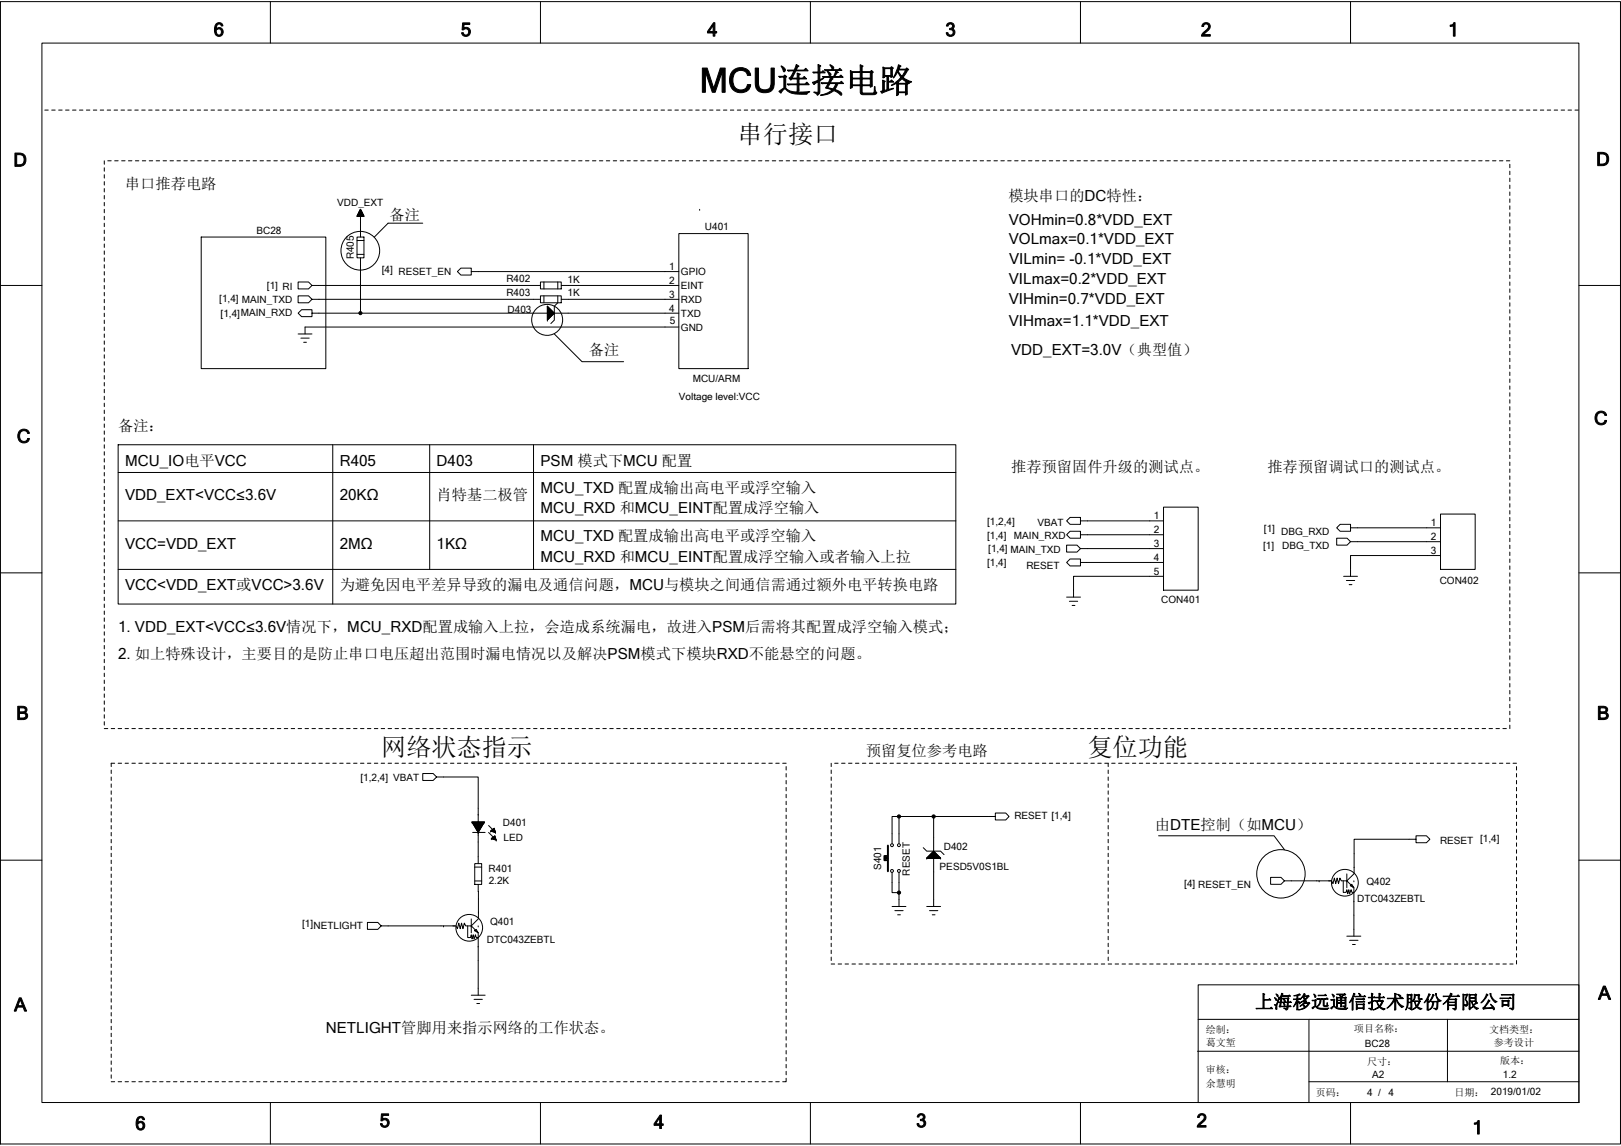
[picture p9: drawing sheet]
<svg xmlns="http://www.w3.org/2000/svg" width="297mm" height="210mm" viewBox="0 0 297 210" stroke-linecap="round" stroke-linejoin="round" font-family="sans-serif">
<defs><g id="words">
<text font-size="6.2" x="128.2" y="16.9">MCU连接电路</text>
<g font-size="4.6">
<text x="135.2" y="26.3">串行接口</text>
<text x="69.8" y="138.6">网络状态指示</text>
<text x="199.3" y="138.6">复位功能</text>
</g>
<g font-size="3.4">
<text x="39.1" y="6.6">6</text>
<text x="84.4" y="6.6">5</text>
<text x="129.6" y="6.6">4</text>
<text x="173.2" y="6.6">3</text>
<text x="220.1" y="6.6">2</text>
<text x="265.4" y="6.6">1</text>
<text x="2.5" y="30.5">D</text>
<text x="292.5" y="30.4">D</text>
<text x="292.1" y="77.8">C</text>
<text x="3.1" y="81.1">C</text>
<text x="3" y="131.8">B</text>
<text x="292.6" y="131.8">B</text>
<text x="2.6" y="185.3">A</text>
<text x="230" y="184.8">上海移远通信技术股份有限公司</text>
<text x="292.9" y="183.1">A</text>
<text x="24.8" y="207">6</text>
<text x="69.6" y="206.5">5</text>
<text x="119.8" y="206.8">4</text>
<text x="167.9" y="206.5">3</text>
<text x="219.3" y="206.5">2</text>
<text x="269.8" y="207.8">1</text>
</g>
<g font-size="2.8">
<text x="22.9" y="34.5">串口推荐电路</text>
<text x="71.4" y="40.3">备注</text>
<text x="184.8" y="36.8">模块串口的DC特性：</text>
<text x="184.9" y="41.2">VOHmin=0.8*VDD_EXT</text>
<text x="184.9" y="44.7">VOLmax=0.1*VDD_EXT</text>
<text x="184.9" y="52">VILmax=0.2*VDD_EXT</text>
<text x="184.9" y="48.4">VILmin= -0.1*VDD_EXT</text>
<text x="184.9" y="55.7">VIHmin=0.7*VDD_EXT</text>
<text x="184.9" y="59.8">VIHmax=1.1*VDD_EXT</text>
<text x="107.9" y="65">备注</text>
<text x="185.3" y="65">VDD_EXT=3.0V（典型值）</text>
<text x="21.7" y="79">备注：</text>
<text x="22.9" y="85.3">MCU_IO电平VCC</text>
<text x="62.2" y="85.3">R405</text>
<text x="80" y="85.3">D403</text>
<text x="99" y="85.3">PSM 模式下MCU 配置</text>
<text x="185.3" y="86.6">推荐预留固件升级的测试点。</text>
<text x="232.2" y="86.6">推荐预留调试口的测试点。</text>
<text x="22.9" y="91.7">VDD_EXT&lt;VCC≤3.6V</text>
<text x="62.2" y="91.7">20KΩ</text>
<text x="80" y="91.7">肖特基二极管</text>
<text x="99" y="90.3">MCU_TXD 配置成输出高电平或浮空输入</text>
<text x="99" y="94.1">MCU_RXD 和MCU_EINT配置成浮空输入</text>
<text x="22.9" y="100.5">VCC=VDD_EXT</text>
<text x="62.2" y="100.5">2MΩ</text>
<text x="80" y="100.5">1KΩ</text>
<text x="99" y="99.1">MCU_TXD 配置成输出高电平或浮空输入</text>
<text x="99" y="102.9">MCU_RXD 和MCU_EINT配置成浮空输入或者输入上拉</text>
<text x="22.9" y="108.1">VCC&lt;VDD_EXT或VCC&gt;3.6V</text>
<text x="62.2" y="108.1">为避免因电平差异导致的漏电及通信问题，MCU与模块之间通信需通过额外电平转换电路</text>
<text x="21.7" y="115.8">1. VDD_EXT&lt;VCC≤3.6V情况下，MCU_RXD配置成输入上拉，会造成系统漏电，故进入PSM后需将其配置成浮空输入模式；</text>
<text x="21.7" y="120.8">2. 如上特殊设计，主要目的是防止串口电压超出范围时漏电情况以及解决PSM模式下模块RXD不能悬空的问题。</text>
<text x="158.7" y="138.6">预留复位参考电路</text>
<text x="211.6" y="152.1">由DTE控制（如MCU）</text>
<text x="59.7" y="189.3">NETLIGHT管脚用来指示网络的工作状态。</text>
</g>
<g font-size="1.8">
<text x="61.8" y="37.7">VDD_EXT</text>
<text x="47" y="42.8">BC28</text>
<text x="64.9" y="47.5" transform="rotate(-90 64.9 47.5)">R405</text>
<text x="129.2" y="42.2">U401</text>
<text x="48.9" y="52.9">[1] RI</text>
<text x="70" y="50">[4] RESET_EN</text>
<text x="92.8" y="51.6">R402</text>
<text x="104" y="51.8">1K</text>
<text x="122.6" y="52">2</text>
<text x="122.6" y="49.5">1</text>
<text x="124.8" y="53">EINT</text>
<text x="124.8" y="50.4">GPIO</text>
<text x="40.2" y="55.3">[1,4] MAIN_TXD</text>
<text x="40.4" y="58.1">[1,4]MAIN_RXD</text>
<text x="92.8" y="54.2">R403</text>
<text x="93" y="57.4">D403</text>
<text x="104" y="54.2">1K</text>
<text x="122.6" y="57.1">4</text>
<text x="122.6" y="54.6">3</text>
<text x="122.7" y="59.4">5</text>
<text x="124.8" y="58">TXD</text>
<text x="124.8" y="55.5">RXD</text>
<text x="124.8" y="60.6">GND</text>
<text x="126.9" y="70.1">MCU/ARM</text>
<text x="124.4" y="73.2">Voltage level:VCC</text>
<text x="211.4" y="95.2">1</text>
<text x="180.9" y="98.7">[1,4]</text>
<text x="180.9" y="96.1">[1,2,4]</text>
<text x="181.1" y="101.2">[1,4] MAIN_TXD</text>
<text x="185.8" y="98.7">MAIN_RXD</text>
<text x="190.1" y="96.3">VBAT</text>
<text x="211.4" y="97.7">2</text>
<text x="211.4" y="100.3">3</text>
<text x="231.5" y="100.6">[1]</text>
<text x="231.6" y="97.5">[1] DBG_RXD</text>
<text x="235" y="100.5">DBG_TXD</text>
<text x="262.2" y="96.5">1</text>
<text x="262.2" y="99">2</text>
<text x="262.2" y="101.5">3</text>
<text x="180.9" y="103.8">[1,4]</text>
<text x="188.1" y="104.2">RESET</text>
<text x="211.4" y="102.8">4</text>
<text x="211.4" y="105.3">5</text>
<text x="263.8" y="107">CON402</text>
<text x="212.8" y="110.4">CON401</text>
<text x="66" y="143.1">[1,2,4] VBAT</text>
<text x="92.2" y="151.4">D401</text>
<text x="92.3" y="154.1">LED</text>
<text x="172.9" y="155.7">D402</text>
<text x="185.9" y="150.1">RESET [1,4]</text>
<text x="263.9" y="154.7">RESET [1,4]</text>
<text x="89.5" y="159.7">R401</text>
<text x="89.6" y="161.9">2.2K</text>
<text x="161.5" y="159.4" transform="rotate(-90 161.5 159.4)">S401</text>
<text x="166.7" y="160.4" transform="rotate(-90 166.7 160.4)">RESET</text>
<text x="172.2" y="159.3">PESD5V0S1BL</text>
<text x="217" y="162.5">[4] RESET_EN</text>
<text x="248.7" y="165.3">DTC043ZEBTL</text>
<text x="250.4" y="162.1">Q402</text>
<text x="55.3" y="169.9">[1]NETLIGHT</text>
<text x="89.2" y="172.8">DTC043ZEBTL</text>
<text x="89.8" y="169.4">Q401</text>
<text x="220.9" y="189.3">绘制：</text>
<text x="221" y="191.7">葛文堑</text>
<text x="248.1" y="189.1">项目名称：</text>
<text x="250.1" y="191.9">BC28</text>
<text x="272.9" y="189.3">文档类型：</text>
<text x="273.7" y="191.7">参考设计</text>
<text x="220.9" y="196.6">审核：</text>
<text x="250.5" y="195.2">尺寸：</text>
<text x="251.4" y="197.6">A2</text>
<text x="274.9" y="194.9">版本：</text>
<text x="275.4" y="197.6">1.2</text>
<text x="221" y="199.2">余慧明</text>
<text x="241.1" y="200.7">页码：</text>
<text x="250.5" y="200.7">4 /</text>
<text x="254.4" y="200.7">4</text>
<text x="266.5" y="200.7">日期： 2019/01/02</text>
</g>
</g></defs>
<g fill="none" stroke="#000" stroke-width=".18">
<path d="M.1 .3h296.8v209.3h-296.8zM7.7 7.9h281.6v194.1h-281.6zM49.5 .3v7.6M99 .3v7.6M148.5 .3v7.6M198 .3v7.6M247.5 .3v7.6M8.2 20.2h.6M9.5 20.2h.6M10.7 20.2h.7M12 20.2h.7M13.3 20.2h.6"/>
<path d="M14.6 20.2h.6M15.8 20.2h.7M17.1 20.2h.6M18.4 20.2h.6M19.1 29.5v.6M19.1 30.7v.7M19.1 32v.6M19.1 33.3v.6M19.1 34.5v.7M19.1 35.8v.6M19.1 37.1v.6M19.1 38.4v.6"/>
<path d="M19.1 39.6v.7M19.6 20.2h.7M19.7 29.5h.7M20.9 20.2h.6M21 29.5h.6M22.2 20.2h.6M22.3 29.5h.6M23.4 20.2h.7M23.5 29.5h.7M24.7 20.2h.6M24.8 29.5h.6M26 20.2h.6"/>
<path d="M26.1 29.5h.6M27.2 20.2h.7M27.3 29.5h.7M28.5 20.2h.6M28.6 29.5h.6M29.8 20.2h.6M29.9 29.5h.6M31 20.2h.7M31.2 29.5h.6M32.3 20.2h.7M32.4 29.5h.7M33.6 20.2h.6"/>
<path d="M33.7 29.5h.6M34.9 20.2h.6M35 29.5h.6M36.1 20.2h.7M36.2 29.5h.7M37.4 20.2h.6M37.5 29.5h.6M38.7 20.2h.6M38.8 29.5h.6M39.9 20.2h.7M40 29.5h.7M41.2 20.2h.6"/>
<path d="M41.3 29.5h.6M42.5 20.2h.6M42.6 29.5h.6M43.7 20.2h.7M43.9 29.5h.6M45 20.2h.7M45.1 29.5h.7M46.3 20.2h.6M46.4 29.5h.6M47.5 20.2h.7M47.6 29.5h.7M48.8 20.2h.6"/>
<path d="M48.9 29.5h.6M50.1 20.2h.6M50.2 29.5h.6M51.3 20.2h.7M51.5 29.5h.6M52.6 20.2h.7M52.7 29.5h.7M53.9 20.2h.6M54 29.5h.6M55.2 20.2h.6M55.3 29.5h.6M56.4 20.2h.7"/>
<path d="M56.5 29.5h.7M57.7 20.2h.6M57.8 29.5h.6M59 20.2h.6M59.1 29.5h.6M60.2 20.2h.7M60.3 29.5h.7M61.5 20.2h.6M61.6 29.5h.6M62.8 20.2h.6M62.9 29.5h.6M64 20.2h.7"/>
<path d="M64.2 29.5h.6M65.3 20.2h.7M65.4 29.5h.7M65.4 39.6h1.3M65.5 39.5h1.1v.1M65.5 39.5v.1M65.5 39.4h1.1M65.5 39.6v-.2h1.1v.2M65.6 39.3h.9M65.6 39.6v-.3h.9v.3M65.6 39.2h.9M65.7 39.2h.8v.4"/>
<path d="M65.7 39.1v.5M65.7 39.1h.7M65.7 39.1h.7v.5M65.7 39v.6M65.7 39h.7M65.8 39h.6M65.8 38.9v.7M65.8 38.9h.5M65.8 38.9h.5v.7M65.8 38.8v.8M65.8 38.8h.5M65.8 38.8h.5v.8"/>
<path d="M65.8 38.7v.9M65.9 38.7h.3M65.9 38.7h.3v.9M66 38.6h.2v1M66 38.4v1.2M66 38.4h.1M66.1 38.4l.6 1.2h-1.3l.7-1.2v5M66.1 38.4h.1M66.1 38.4v1.2M66.1 38.5v1.1M66.1 38.5h-.1v1.1M66.2 38.6h-.3v1"/>
<path d="M66.6 20.2h.6M66.7 39.5h-1.2l-.1 .1M66.7 29.5h.6M67.9 20.2h.6M68 29.5h.6M69.1 20.2h.6M69.2 29.5h.6M70.4 20.2h.6M70.5 29.5h.6M71.6 20.2h.7M71.8 29.5h.6M72.9 20.2h.7"/>
<path d="M73 29.5h.7M74.2 20.2h.6M74.3 29.5h.6M75.5 20.2h.6M75.6 29.5h.6M76.7 20.2h.7M76.8 29.5h.7M78 20.2h.6M78.1 29.5h.6M79.3 20.2h.6M79.4 29.5h.6M80.5 20.2h.7"/>
<path d="M80.6 29.5h.7M81.8 20.2h.6M81.9 29.5h.6M83.1 20.2h.6M83.2 29.5h.6M84.3 20.2h.7M84.5 29.5h.6M85.6 20.2h.7M85.7 29.5h.7M86.9 20.2h.6M87 29.5h.6M88.2 20.2h.6"/>
<path d="M88.3 29.5h.6M89.4 20.2h.7M89.5 29.5h.7M90.7 20.2h.6M90.8 29.5h.6M92 20.2h.6M92.1 29.5h.6M93.2 20.2h.6M93.3 29.5h.7M94.5 20.2h.6M94.6 29.5h.6M95.8 20.2h.6"/>
<path d="M95.9 29.5h.6M97 20.2h.7M97.1 29.5h.7M98.3 20.2h.6M98.4 29.5h.6M99.6 20.2h.6M99.7 29.5h.6M100.8 20.2h.7M100.9 29.5h.7M102.1 20.2h.6M102.2 29.5h.6M103.4 20.2h.6"/>
<path d="M103.5 29.5h.6M104.6 20.2h.7M104.8 29.5h.6M105.9 20.2h.6M106 29.5h.7M107.2 20.2h.6M107.3 29.5h.6M108.5 20.2h.6M108.6 29.5h.6M109.7 20.2h.7M109.8 29.5h.7M111 20.2h.6"/>
<path d="M111.1 29.5h.6M112.3 20.2h.6M112.4 29.5h.6M113.5 20.2h.7M113.6 29.5h.7M114.8 20.2h.6M114.9 29.5h.6M116.1 20.2h.6M116.1 29.5h.7M117.3 20.2h.7M117.4 29.5h.6M118.6 20.2h.6"/>
<path d="M118.7 29.5h.6M119.9 20.2h.6M119.9 29.5h.7M121.1 20.2h.7M121.2 29.5h.7M122.4 20.2h.6M122.5 29.5h.6M123.7 20.2h.6M123.8 29.5h.6M124.9 20.2h.7M125 29.5h.7M126.2 20.2h.6"/>
<path d="M126.3 29.5h.6M127.5 20.2h.6M127.6 29.5h.6M128.2 38.4h.1M128.8 20.2h.6M128.8 29.5h.7M130 20.2h.7M130.1 29.5h.6M131.3 20.2h.6M131.4 29.5h.6M132.6 20.2h.6M132.6 29.5h.7"/>
<path d="M133.8 20.2h.7M133.9 29.5h.7M135.1 20.2h.6M135.2 29.5h.6M136.4 20.2h.6M136.5 29.5h.6M137.6 20.2h.7M137.7 29.5h.7M138.9 20.2h.6M139 29.5h.6M140.1 20.2h.7M140.2 29.5h.7"/>
<path d="M141.4 20.2h.6M141.5 29.5h.7M142.7 20.2h.6M142.8 29.5h.6M144 20.2h.6M144.1 29.5h.6M145.2 20.2h.7M145.3 29.5h.7M146.5 20.2h.6M146.6 29.5h.6M147.8 20.2h.6M147.9 29.5h.6"/>
<path d="M149.1 20.2h.6M149.1 29.5h.7M150.3 20.2h.7M150.4 29.5h.6M151.6 20.2h.6M151.7 29.5h.6M152.9 20.2h.6M152.9 29.5h.7M154.1 20.2h.7M154.2 29.5h.7M155.4 20.2h.6M155.5 29.5h.6"/>
<path d="M156.7 20.2h.6M156.8 29.5h.6M157.9 20.2h.7M158 29.5h.7M159.2 20.2h.6M159.3 29.5h.6M160.5 20.2h.6M160.6 29.5h.6M161.7 20.2h.6M161.8 29.5h.7M163 20.2h.6M163.1 29.5h.6"/>
<path d="M164.3 20.2h.6M164.4 29.5h.6M165.5 20.2h.7M165.6 29.5h.7M166.8 20.2h.6M166.9 29.5h.6M168.1 20.2h.6M168.2 29.5h.6M169.3 20.2h.7M169.4 29.5h.7M170.6 20.2h.6M170.7 29.5h.6"/>
<path d="M171.9 20.2h.6M172 29.5h.6M173.1 20.2h.7M173.2 29.5h.7M174.4 20.2h.6M174.5 29.5h.7M175.7 20.2h.6M175.8 29.5h.6M177 20.2h.6M177.1 29.5h.6M178.2 20.2h.7M178.3 29.5h.7"/>
<path d="M179.5 20.2h.6M179.6 29.5h.6M180.8 20.2h.6M180.9 29.5h.6M182 20.2h.7M182.1 29.5h.7M183.3 20.2h.6M183.4 29.5h.6M184.6 20.2h.6M184.7 29.5h.6M185.8 20.2h.7M185.9 29.5h.7"/>
<path d="M187.1 20.2h.6M187.2 29.5h.6M188.4 20.2h.6M188.5 29.5h.6M189.6 20.2h.7M189.7 29.5h.7M190.9 20.2h.6M191 29.5h.6M192.2 20.2h.6M192.3 29.5h.6M193.4 20.2h.7M193.5 29.5h.7"/>
<path d="M194.7 20.2h.6M194.8 29.5h.6M196 20.2h.6M196.1 29.5h.6M197.2 20.2h.7M197.4 29.5h.6M198.5 20.2h.7M198.6 29.5h.7M199.8 20.2h.6M199.9 29.5h.6M201.1 20.2h.6M201.2 29.5h.6"/>
<path d="M202.3 20.2h.7M202.4 29.5h.7M203.6 20.2h.6M203.7 29.5h.6M204.9 20.2h.6M205 29.5h.6M206.1 20.2h.7M206.2 29.5h.7M207.4 20.2h.6M207.5 29.5h.6M208.7 20.2h.6M208.8 29.5h.6"/>
<path d="M209.9 20.2h.7M210 29.5h.7M211.2 20.2h.6M211.3 29.5h.6M212.5 20.2h.6M212.6 29.5h.6M213.7 20.2h.7M213.8 29.5h.7M215 20.2h.6M215.1 29.5h.6M216.3 20.2h.6M216.4 29.5h.6"/>
<path d="M217.5 20.2h.7M217.7 29.5h.6M218.8 20.2h.7M218.9 29.5h.7M220.1 20.2h.6M220.2 29.5h.6M221.4 20.2h.6M221.5 29.5h.6M222.6 20.2h.7M222.7 29.5h.7M223.9 20.2h.6M224 29.5h.6"/>
<path d="M225.2 20.2h.6M225.3 29.5h.6M226.4 20.2h.7M226.5 29.5h.7M227.7 20.2h.6M227.8 29.5h.6M229 20.2h.6M229.1 29.5h.6M230.2 20.2h.7M230.4 29.5h.6M231.5 20.2h.6M231.6 29.5h.6"/>
<path d="M232.8 20.2h.6M232.9 29.5h.6M234 20.2h.7M234.1 29.5h.7M235.3 20.2h.6M235.4 29.5h.6M236.6 20.2h.6M236.7 29.5h.6M237.8 20.2h.7M238 29.5h.6M239.1 20.2h.7M239.2 29.5h.7"/>
<path d="M240.4 20.2h.6M240.5 29.5h.6M241.7 20.2h.6M241.8 29.5h.6M242.9 20.2h.7M243 29.5h.7M244.2 20.2h.6M244.3 29.5h.6M245.5 20.2h.6M245.6 29.5h.6M246.7 20.2h.7M246.8 29.5h.7"/>
<path d="M248 20.2h.6M248.1 29.5h.6M249.3 20.2h.6M249.4 29.5h.6M250.5 20.2h.7M250.7 29.5h.6M251.8 20.2h.7M251.9 29.5h.7M253.1 20.2h.6M253.2 29.5h.6M254.3 20.2h.7M254.4 29.5h.7"/>
<path d="M255.6 20.2h.6M255.7 29.5h.6M256.9 20.2h.6M257 29.5h.6M258.1 20.2h.7M258.3 29.5h.6M259.4 20.2h.7M259.5 29.5h.7M260.7 20.2h.6M260.8 29.5h.6M262 20.2h.6M262.1 29.5h.6"/>
<path d="M263.2 20.2h.7M263.3 29.5h.7M264.5 20.2h.6M264.6 29.5h.6M265.8 20.2h.6M265.9 29.5h.6M267 20.2h.7M267.1 29.5h.7M268.3 20.2h.6M268.4 29.5h.6M269.6 20.2h.6M269.7 29.5h.6"/>
<path d="M270.8 20.2h.7M271 29.5h.6M272.1 20.2h.7M272.2 29.5h.7M273.4 20.2h.6M273.5 29.5h.6M274.7 20.2h.6M274.8 29.5h.6M275.9 20.2h.7M276 29.5h.7M276.7 30.1v.6M276.7 31.4v.6"/>
<path d="M276.7 32.6v.7M276.7 33.9v.6M276.7 35.2v.6M276.7 36.4v.7M276.7 37.7v.7M276.7 39v.6M277.2 20.2h.6M278.4 20.2h.7M279.7 20.2h.6M281 20.2h.6M282.3 20.2h.6M283.5 20.2h.7"/>
<path d="M284.8 20.2h.6M286.1 20.2h.6M287.3 20.2h.7M288.6 20.2h.6M.1 52.3h7.6M19.1 40.9v.6M19.1 42.2v.6M19.1 43.4v.7M19.1 44.7v.6M19.1 46v.6M19.1 47.2v.7M19.1 48.5v.6"/>
<path d="M19.1 49.8v.6M19.1 51v.7M19.1 52.3v.6M19.1 53.6v.6M19.1 54.8v.7M19.1 56.1v.6M19.1 57.4v.6M19.1 58.7v.6M19.1 59.9v.7M36.9 43.4h22.8v24.1h-22.8zM57.2 57.4v-.7h-1.9l-.7 .7 .7 .6h1.9v-.6h67.2M57.2 54.8l-.7-.6h-1.9v1.3h1.9l.7-.7h41.8"/>
<path d="M57.2 52.3l-.7-.6h-1.9v1.2h1.9l.7-.6h41.8M65.4 43.4h1.3v3.8h-1.3zM65.4 44.1h1.3M65.4 46.6h1.3M66.1 47.2v10.2M77.5 40.9h-6.4l-2.5 2.5M86.4 49.8v.6h-1.9l-.7-.6 .7-.7h1.9v.7h38M99 54.2h3.8v1.3h-3.8zM99 51.7h3.8v1.2h-3.8zM99.7 51.7v1.2M99.7 54.2v1.3M100.3 56.1l1.3 1.3-1.3 1.3z"/>
<path d="M100.3 58.7h.1M100.3 56.1h.1M100.3 56.2h.1v2.3h-.1M100.3 56.4h.3v2h-.3M100.3 56.5h.4v1.8h-.4M100.3 56.6h.5v1.5h-.5M100.3 56.7h.6v1.3h-.6M100.3 56.9h.8v1h-.8M100.3 57h.9v.8h-.9M100.3 57.1h1v.5h-1M100.3 57.3h1.1v.2h-1.1M100.3 56.1v2.6"/>
<path d="M101.6 57.4h.1M102.2 54.2v1.3l-.6 .6v2.6l-.7 .6M102.2 51.7v1.2M102.8 52.3h21.6M102.8 54.8h21.6M124.4 42.8h12.7v24.7h-12.7zM124.4 59.9h-68.5v1.3M276.7 40.3v.6M276.7 41.5v.7M276.7 42.8v.6M276.7 44.1v.6M276.7 45.3v.7"/>
<path d="M276.7 46.6v.6M276.7 47.9v.6M276.7 49.1v.7M276.7 50.4v.6M276.7 51.7v.6M276.7 52.9v.7M276.7 54.2v.6M276.7 55.5v.6M276.7 56.7v.7M276.7 58v.7M276.7 59.3v.6M289.3 52.3h7.6"/>
<path d="M19.1 61.2v.6M19.1 62.5v.6M19.1 63.7v.7M19.1 65v.6M19.1 66.3v.6M19.1 67.5v.7M19.1 68.8v.6M19.1 70.1v.6M19.1 71.3v.7M19.1 72.6v.6M19.1 73.9v.6M19.1 75.1v.7"/>
<path d="M19.1 76.4v.6M19.1 77.7v.6M19.1 79v.6M54.6 61.2h2.6M55.1 62h1.6M55.6 62.7h.6M101.6 61.2l5.1 5.1h7.6M276.7 60.6v.6M276.7 61.8v.7M276.7 63.1v.6M276.7 64.4v.6M276.7 65.6v.7"/>
<path d="M276.7 66.9v.6M276.7 68.2v.6M276.7 69.4v.7M276.7 70.7v.6M276.7 72v.6M276.7 73.2v.7M276.7 74.5v.6M276.7 75.8v.6M276.7 77v.7M276.7 78.3v.7M276.7 79.6v.6M19.1 80.2v.7"/>
<path d="M19.1 81.5v.6M19.1 82.8v.6M19.1 84v.7M19.1 85.3v.6M19.1 86.6v.6M19.1 87.8v.7M19.1 89.1v.6M19.1 90.4v.6M19.1 91.7v.6M19.1 92.9v.7M19.1 94.2v.6M19.1 95.4v.7"/>
<path d="M19.1 96.7v.6M19.1 98v.6M19.1 99.3v.6M21.7 81.5h153.5v29.2h-153.5zM21.7 86.6h153.5M21.7 95.4h153.5M61 81.5v29.2M78.7 81.5v22.8M97.8 81.5v22.8M198 98v.6h-1.9l-.7-.6 .7-.7h1.9v.7h15.2M198 95.4v.7h-1.9l-.7-.7 .7-.6h1.9v.6h15.2M213.2 92.9h6.4v15.2h-6.4z"/>
<path d="M247.5 96.7v.6h-1.9l-.7-.6 .7-.6h1.9v.6h16.5M247.5 99.3l-.7-.7h-1.9v1.3h1.9l.7-.6h16.5M264 94.2h6.3v10.1h-6.3zM276.7 80.9v.6M276.7 82.1v.7M276.7 83.4v.6M276.7 84.7v.6M276.7 85.9v.7M276.7 87.2v.6M276.7 88.5v.6M276.7 89.7v.7M276.7 91v.7"/>
<path d="M276.7 92.3v.6M276.7 93.6v.6M276.7 94.8v.6M276.7 96.1v.6M276.7 97.3v.7M276.7 98.6v.7M276.7 99.9v.6M.1 105h7.6M19.1 100.5v.7M19.1 101.8v.6M19.1 103.1v.6M19.1 104.3v.7"/>
<path d="M19.1 105.6v.6M19.1 106.9v.6M19.1 108.1v.7M19.1 109.4v.6M19.1 110.7v.6M19.1 112v.6M19.1 113.2v.7M19.1 114.5v.6M19.1 115.8v.6M19.1 117v.6M19.1 118.3v.6M19.1 119.5v.7"/>
<path d="M21.7 104.3h153.5M195.4 109.4h2.6M196 110.2h1.5M196.5 110.9h.5M198 100.5l-.6-.6h-2v1.3h2l.6-.7h15.2M198 103.1v.6h-1.9l-.7-.6 .7-.7h1.9v.7h15.2M213.2 105.6h-16.5v3.8M246.2 105.6h2.5M246.7 106.4h1.5M247.2 107.1h.5M264 101.8h-16.5v3.8M276.7 101.2v.6"/>
<path d="M276.7 102.4v.7M276.7 103.7v.6M276.7 105v.6M276.7 106.2v.7M276.7 107.5v.6M276.7 108.8v.6M276.7 110v.7M276.7 111.3v.7M276.7 112.6v.6M276.7 113.9v.6M276.7 115.1v.7M276.7 116.4v.6"/>
<path d="M276.7 117.6v.7M276.7 118.9v.6M289.3 105h7.6M19.1 120.8v.6M19.1 122.1v.6M19.1 123.3v.7M19.1 124.6v.6M19.1 125.9v.6M19.1 127.1v.7M19.1 128.4v.7M19.1 129.7v.6M19.1 131v.6"/>
<path d="M19.1 132.2v.7M19.1 133.5h.6M20.4 133.5h.6M21 139.8h-.6v.7M21.7 133.5h.6M21.7 139.8h.6M22.9 139.8h.6M22.9 133.5h.6M24.2 139.8h.6M24.2 133.5h.6M25.4 133.5h.7M25.4 139.8h.7"/>
<path d="M26.7 133.5h.6M26.7 139.8h.6M28 133.5h.6M28 139.8h.6M29.2 139.8h.7M29.2 133.5h.7M30.5 139.8h.7M30.5 133.5h.7M31.8 133.5h.6M31.8 139.8h.6M33.1 133.5h.6M33.1 139.8h.6"/>
<path d="M34.3 133.5h.7M34.3 139.8h.7M35.6 139.8h.6M35.6 133.5h.6M36.9 139.8h.6M36.9 133.5h.6M38.1 133.5h.7M38.1 139.8h.7M39.4 133.5h.6M39.4 139.8h.6M40.7 133.5h.6M40.7 139.8h.6"/>
<path d="M41.9 139.8h.7M41.9 133.5h.7M43.2 139.8h.7M43.2 133.5h.7M44.5 133.5h.6M44.5 139.8h.6M45.8 133.5h.6M45.8 139.8h.6M47 139.8h.6M47 133.5h.6M48.3 133.5h.6M48.3 139.8h.6"/>
<path d="M49.5 133.5h.7M49.5 139.8h.7M50.8 133.5h.7M50.8 139.8h.7M52.1 133.5h.6M52.1 139.8h.6M53.4 139.8h.6M53.4 133.5h.6M54.6 133.5h.7M54.6 139.8h.7M55.9 133.5h.6M55.9 139.8h.6"/>
<path d="M57.2 133.5h.6M57.2 139.8h.6M58.4 133.5h.7M58.4 139.8h.7M59.7 139.8h.6M59.7 133.5h.6M61 133.5h.6M61 139.8h.6M62.2 133.5h.7M62.2 139.8h.7M63.5 133.5h.7M63.5 139.8h.7"/>
<path d="M64.8 133.5h.6M64.8 139.8h.6M66.1 139.8h.6M66.1 133.5h.6M67.3 133.5h.7M67.3 139.8h.7M68.6 133.5h.6M68.6 139.8h.6M69.8 133.5h.7M69.8 139.8h.7M71.1 133.5h.7M71.1 139.8h.7"/>
<path d="M72.4 133.5h.6M72.4 139.8h.6M73.7 133.5h.6M73.7 139.8h.6M74.9 139.8h.7M74.9 133.5h.7M76.2 133.5h.6M76.2 139.8h.6M77.5 133.5h.6M77.5 139.8h.6M78.7 133.5h.7M78.7 139.8h.7"/>
<path d="M80 133.5h.6M80 139.8h.6M81.3 139.8h.6M81.3 133.5h.6M82.5 133.5h.7M82.5 139.8h.7M83.8 133.5h.7M83.8 139.8h.7M85.1 133.5h.6M85.1 139.8h.6M86.4 133.5h.6M86.4 139.8h.6"/>
<path d="M87.6 139.8h.7M87.6 133.5h.7M88.9 133.5h.6M88.9 139.8h.6M90.2 139.8h.6M90.2 133.5h.6M91.4 139.8h.7M91.4 133.5h.7M92.7 133.5h.6M92.7 139.8h.6M94 133.5h.6M94 139.8h.6"/>
<path d="M95.2 139.8h.7M95.2 133.5h.7M96.5 139.8h.6M96.5 133.5h.6M97.8 139.8h.6M97.8 133.5h.6M99 133.5h.7M99 139.8h.7M100.3 133.5h.6M100.3 139.8h.6M101.6 139.8h.6M101.6 133.5h.6"/>
<path d="M102.8 139.8h.7M102.8 133.5h.7M104.1 139.8h.7M104.1 133.5h.7M105.4 133.5h.6M105.4 139.8h.6M106.7 133.5h.6M106.7 139.8h.6M107.9 139.8h.7M107.9 133.5h.7M109.2 139.8h.6M109.2 133.5h.6"/>
<path d="M110.5 139.8h.6M110.5 133.5h.6M111.7 133.5h.7M111.7 139.8h.7M113 133.5h.6M113 139.8h.6M114.3 139.8h.6M114.3 133.5h.6M115.5 139.8h.6M115.5 133.5h.6M116.8 133.5h.6M116.8 139.8h.6"/>
<path d="M118 133.5h.7M118 139.8h.7M119.3 139.8h.6M119.3 133.5h.6M120.6 139.8h.6M120.6 133.5h.6M121.9 139.8h.6M121.9 133.5h.6M123.1 133.5h.7M123.1 139.8h.7M124.4 133.5h.6M124.4 139.8h.6"/>
<path d="M125.7 139.8h.6M125.7 133.5h.6M126.9 139.8h.7M126.9 133.5h.7M128.2 139.8h.6M128.2 133.5h.6M129.5 133.5h.6M129.5 139.8h.6M130.7 133.5h.7M130.7 139.8h.7M132 139.8h.6M132 133.5h.6"/>
<path d="M133.3 139.8h.6M133.3 133.5h.6M134.6 139.8h.6M134.6 133.5h.6M135.8 133.5h.7M135.8 139.8h.7M137.1 133.5h.6M137.1 139.8h.6M138.4 139.8h.6M138.4 133.5h.6M139.6 139.8h.6M139.6 133.5h.6"/>
<path d="M140.9 139.8h.6M140.9 133.5h.6M142.2 133.5h.6M142.2 139.8h.6M143.4 133.5h.7M143.4 139.8h.7M144.7 133.5h.6M146 133.5h.6M147.2 133.5h.7M148.5 133.5h.6M149.8 133.5h.6M151 133.5h.7"/>
<path d="M152.3 139.8v.7M152.3 133.5h.6M152.9 139.8h.7M153.6 133.5h.6M154.2 139.8h.7M154.9 133.5h.6M155.5 139.8h.6M156.1 133.5h.7M156.8 139.8h.6M157.4 133.5h.6M158 139.8h.7M158.7 133.5h.6"/>
<path d="M159.3 139.8h.6M159.9 133.5h.7M160.6 139.8h.6M161.2 133.5h.6M161.8 139.8h.7M162.5 133.5h.6M163.1 139.8h.6M163.7 133.5h.7M164.4 139.8h.6M165 133.5h.6M165.6 139.8h.7M166.3 133.5h.6"/>
<path d="M166.9 139.8h.6M167.5 133.5h.7M168.2 139.8h.6M168.8 133.5h.6M169.4 139.8h.7M170.1 133.5h.6M170.7 139.8h.6M171.3 133.5h.7M172 139.8h.6M172.6 133.5h.6M173.2 139.8h.7M173.9 133.5h.6"/>
<path d="M174.5 139.8h.7M175.2 133.5h.6M175.8 139.8h.6M176.4 133.5h.7M177.1 139.8h.6M177.7 133.5h.6M178.3 139.8h.7M179 133.5h.6M179.6 139.8h.6M180.2 133.5h.7M180.9 139.8h.6M181.5 133.5h.6"/>
<path d="M182.1 139.8h.7M182.8 133.5h.6M183.4 139.8h.6M184 133.5h.7M184.7 139.8h.6M185.3 133.5h.6M185.9 139.8h.7M186.6 133.5h.6M187.2 139.8h.6M187.8 133.5h.7M188.5 139.8h.6M189.1 133.5h.6"/>
<path d="M189.7 139.8h.7M190.4 133.5h.6M191 139.8h.6M191.6 133.5h.7M192.3 139.8h.6M192.9 133.5h.6M193.5 139.8h.7M194.2 133.5h.6M194.8 139.8h.6M195.4 133.5h.7M196.1 139.8h.6M196.7 133.5h.7"/>
<path d="M197.4 139.8h.6M198 133.5h.6M198.6 139.8h.7M199.3 133.5h.6M199.9 139.8h.6M200.5 133.5h.7M201.2 139.8h.6M201.8 133.5h.6M202.4 139.8h.7v.7M203.1 133.5h.6M203.7 139.8h.6M204.3 133.5h.7"/>
<path d="M205 139.8h.6M205.6 134.8h.1M205.6 133.5h.6M206.2 139.8h.7M206.9 133.5h.6M207.5 139.8h.6M208.1 133.5h.7M208.8 139.8h.6M209.4 133.5h.6M210 139.8h.7M210.7 133.5h.6M211.3 139.8h.6"/>
<path d="M211.9 133.5h.7M212.6 139.8h.6M213.2 133.5h.6M213.8 139.8h.7M214.5 133.5h.6M215.1 139.8h.6M215.7 133.5h.7M216.4 139.8h.6M217 133.5h.7M217.7 139.8h.6M218.3 133.5h.6M218.9 139.8h.7"/>
<path d="M219.6 133.5h.6M220.2 139.8h.6M220.8 133.5h.7M221.5 139.8h.6M222.1 133.5h.6M222.7 139.8h.7M223.4 133.5h.6M224 139.8h.6M224.6 133.5h.7M225.3 139.8h.6M225.9 133.5h.6M226.5 139.8h.7"/>
<path d="M227.2 133.5h.6M227.8 139.8h.6M228.4 133.5h.7M229.1 139.8h.6M229.7 133.5h.7M230.4 139.8h.6M231 133.5h.6M231.6 139.8h.6M232.2 133.5h.7M232.9 139.8h.6M233.5 133.5h.6M234.1 139.8h.7"/>
<path d="M234.8 133.5h.6M235.4 139.8h.6M236 133.5h.7M236.7 139.8h.6M237.3 133.5h.7M238 139.8h.6M238.6 133.5h.6M239.2 139.8h.7M239.9 133.5h.6M240.5 139.8h.6M241.1 133.5h.7M241.8 139.8h.6"/>
<path d="M242.4 133.5h.6M243 139.8h.7M243.7 133.5h.6M244.3 139.8h.6M244.9 133.5h.7M245.6 139.8h.6M246.2 133.5h.6M246.8 139.8h.7M247.5 133.5h.6M248.1 139.8h.6M248.7 133.5h.7M249.4 139.8h.6"/>
<path d="M250 133.5h.7M250.7 139.8h.6M251.3 133.5h.6M251.9 139.8h.7M252.6 133.5h.6M253.2 139.8h.6M253.8 133.5h.6M254.4 139.8h.7M255.1 133.5h.6M255.7 139.8h.6M256.3 133.5h.7M257 139.8h.6"/>
<path d="M257.6 133.5h.7M258.3 139.8h.6M258.9 133.5h.6M259.5 139.8h.7M260.2 133.5h.6M260.8 139.8h.6M261.4 133.5h.7M262.1 139.8h.6M262.7 133.5h.6M263.3 139.8h.7M264 133.5h.6M264.6 139.8h.6"/>
<path d="M265.2 133.5h.7M265.9 139.8h.6M266.5 133.5h.6M267.1 139.8h.7M267.8 133.5h.6M268.4 139.8h.6M269 133.5h.7M269.7 139.8h.6M270.3 133.5h.7M271 139.8h.6M271.6 133.5h.6M272.2 139.8h.7"/>
<path d="M272.9 133.5h.6M273.5 139.8h.6M274.1 133.5h.7M274.8 139.8h.6M275.4 133.5h.6M276 139.8h.7M276.7 120.2v.6M276.7 121.4v.7M276.7 122.7v.6M276.7 124v.6M276.7 125.2v.7M276.7 126.5v.6"/>
<path d="M276.7 127.8v.6M276.7 129.1v.6M276.7 130.3v.7M276.7 131.6v.6M276.7 132.9v.6M277.3 139.8h.6M.1 157.6h7.6M20.4 141.1v.6M20.4 142.4v.6M20.4 143.6v.7M20.4 144.9v.6M20.4 146.2v.6"/>
<path d="M20.4 147.4v.7M20.4 148.7v.7M20.4 150v.6M20.4 151.3v.6M20.4 152.5v.7M20.4 153.8v.6M20.4 155.1v.6M20.4 156.3v.7M20.4 157.6v.6M20.4 158.9v.6M80 142.4l-.6 .6h-1.9v-1.3h1.9l.6 .7h7.6v15.8M86.5 150.6h.1"/>
<path d="M86.5 150.6h2.3M86.5 150.6h1.1v1.9zM86.5 150.7h2.2M86.6 152.5h2.3M86.6 150.6v.3h2v-.3M86.7 151h1.8M86.7 150.6v.5M86.8 151.1h1.7M86.9 150.6v.7h1.5v-.7M86.9 151.4h1.4M87 158.2h1.3v3.9h-1.3zM87 150.6v.9h1.2"/>
<path d="M87 158.9h1.3M87.1 151.6h1.1M87.1 150.6v1.1M87.2 151.8h.9M87.2 150.6v1.3h.8v-1.3M87.3 152h.6M87.4 150.6v1.5M87.4 152.1h.5M87.5 152.3h.3M87.5 150.6v1.7M87.5 152.4h.2M87.6 152.5h.1"/>
<path d="M87.6 150.6v1.9l1.2-1.9h-1.2v1.9M87.8 150.6v1.7M87.9 150.6v1.5M88.1 150.6v1.1M88.3 150.6v.9M88.5 150.6v.4M88.8 150.6h.1M89.5 151.3l1.3 1.2-.3-.7-.6 .5 .9 .2M89.5 152.5l1.3 1.3M89.9 152.3h.1M89.9 152.3h.8M90 153.7h.1"/>
<path d="M90 152.3v-.2h.7v.4M90 153.7h.8M90.2 152.1v.3M90.2 153.7v-.2h.6v.4M90.2 153.5l.5-.3 .2 .7-.9-.2zM90.2 152h.4M90.3 152v.4h.4M90.3 153.5v.3M90.3 153.4h.4M90.4 151.9h.2M90.4 151.8v.6M90.4 153.4v.4h.5"/>
<path d="M90.5 153.3h.2M90.5 151.8h.1M90.5 151.8v.7M90.5 153.2v.6M90.7 153.2h.1M90.7 153.2v.7M90.8 152.5h.1M90.9 153.9h.1M144.1 140.5v.6M144.1 141.7v.7M144.1 143v.6M144.1 144.3v.6"/>
<path d="M144.1 145.5v.7M144.1 146.8v.6M144.1 148.1v.6M144.1 149.4v.6M144.1 150.6v.7M144.1 151.9v.6M144.1 153.2v.6M144.1 154.4v.7M144.1 155.7v.6M144.1 157v.6M144.1 158.2v.7M144.1 159.5v.6"/>
<path d="M152.3 141.1v.6M152.3 142.4v.6M152.3 143.6v.7M152.3 144.9v.6M152.3 146.2v.6M152.3 147.4v.7M152.3 148.7v.7M152.3 150v.6M152.3 151.3v.6M152.3 152.5v.7M152.3 153.8v.6M152.3 155.1v.6"/>
<path d="M152.3 156.3v.7M152.3 157.6v.6M152.3 158.9v.6M163.5 159.9v3.7h1.2v2.5M164.7 149.6h17.7v-.6h1.9l.6 .6-.6 .6h-1.9v-.6M164.7 149.6h-1.2v5M164.7 149.6v5M164.7 159.9v3.7M169.2 155.3l.6 .7h2.6l.6 .6M169.8 157.2h2.6l-1.3-1.2-1.3 1.2h2.6M169.8 157.2h.1M169.9 157.2v-.1h2.3v.1"/>
<path d="M170.1 157h2v.2M170.1 157v.2M170.2 156.8h1.8v.4M170.2 156.8v.4M170.3 157.2v-.5h1.5v.5M170.5 157.2v-.6h1.2v.6M170.6 157.2v-.7h1v.7M170.7 156.3h.8v.9M170.7 156.3v.9M170.8 156.2h.5v1M170.8 156.2v1M171 157.2v-1.1h.2v1.1"/>
<path d="M171.1 156h.1M171.1 149.6v16.5M172.4 157.2h.1M203.1 141.1v.6M203.1 142.4v.6M203.1 143.6v.7M203.1 144.9v.6M203.1 146.2v.6M203.1 147.4v.7M203.1 148.7v.7M203.1 150v.6M203.1 151.3v.6"/>
<path d="M203.1 152.5v.7M203.1 153.8v.6M203.1 155.1v.6M203.1 156.3v.7M203.1 157.6v.6M203.1 158.9v.6M212.3 153.1h21.2l1.9 2.6M240.5 158.9h.1M248.1 158.9h.1M259.5 153.8v.6h1.9l.6-.6-.6-.7h-1.9v.7h-11.4v6.3M277.9 140.5v.6M277.9 141.7v.7"/>
<path d="M277.9 143v.6M277.9 144.3v.6M277.9 145.5v.7M277.9 146.8v.6M277.9 148.1v.6M277.9 149.4v.6M277.9 150.6v.7M277.9 151.9v.6M277.9 153.2v.6M277.9 154.4v.7M277.9 155.7v.6M277.9 157v.6"/>
<path d="M277.9 158.2v.7M277.9 159.5v.6M289.3 157.6h7.6M20.4 160.1v.7M20.4 161.4v.7M20.4 162.7v.6M20.4 163.9v.7M20.4 165.2v.6M20.4 166.5v.6M20.4 167.7v.7M20.4 169v.7M20.4 170.3v.6"/>
<path d="M20.4 171.6v.6M20.4 172.8v.7M20.4 174.1v.6M20.4 175.4v.6M20.4 176.6v.7M20.4 177.9v.6M20.4 179.2v.6M69.8 169.7l-.6-.7h-1.9v1.3h1.9l.6-.6h13.6M80 167.1h.1M81.3 169.7h.1M83 169.7h.6l.2 .5 .3-1.1 .2 1.1 .3-1.1 .2 1.1 .3-1.1 .2 .6h1.1M85.7 169.7v2.1h.5l.2-.5 .1 .7 .2-.7 .2 .7 .2-.7 .2 .5h.3"/>
<path d="M86.4 169.7h.1M86.4 168.4v2.5M86.4 169.7l1.2 1.2M87 161.4h1.3M87.2 170.3l.4 .6-.6-.4zM87.6 169.7h.1M87.6 167.1h.1M87.6 162.1l.1 6.2M87.6 171v11.4M87.6 168.4l-1.2 1.3M144.1 169.7v.6M144.1 170.9v.7"/>
<path d="M144.1 172.2v.6M144.1 173.5v.6M144.1 174.7v.7M144.1 176v.6M144.1 177.3v.6M144.1 178.5v.7M144.1 179.8v.6M144.1 160.8v.6M144.1 162.1v.6M144.1 163.3v.6M144.1 164.6v.6M144.1 165.8v.7"/>
<path d="M144.1 167.1v.6M144.1 168.4v.6M152.3 160.1v.7M152.3 161.4v.7M152.3 162.7v.6M152.3 163.9v.7M152.3 165.2v.6M152.3 166.5v.6M152.3 167.7v.7M152.3 169v.7M152.3 170.3v.6M152.3 171.6v.6"/>
<path d="M152.3 172.8v.7M152.3 174.1v.6M152.3 175.4v.6M152.3 176.6h.6M153.6 176.6h.6M154.9 176.6h.6M156.1 176.6h.7M157.4 176.6h.6M158.7 176.6h.6M159.9 176.6h.7M161.2 176.6h.6M162.5 176.6h.6"/>
<path d="M163.5 166.1h2.5M163.7 176.6h.7M164 166.9h1.5M164.5 167.6h.5M165 176.6h.6M166.3 176.6h.6M167.5 176.6h.7M168.8 176.6h.6M169.8 166.1h2.6M170.1 176.6h.6M170.3 166.9h1.5M170.8 167.6h.5"/>
<path d="M171.3 176.6h.7M172.6 176.6h.6M173.9 176.6h.6M175.2 176.6h.6M176.4 176.6h.7M177.7 176.6h.6M179 176.6h.6M180.2 176.6h.7M181.5 176.6h.6M182.8 176.6h.6M184 176.6h.7M185.3 176.6h.6"/>
<path d="M186.6 176.6h.6M187.8 176.6h.7M189.1 176.6h.6M190.4 176.6h.6M191.6 176.6h.7M192.9 176.6h.6M194.2 176.6h.6M195.4 176.6h.7M196.7 176.6h.7M198 176.6h.6M199.3 176.6h.6M200.5 176.6h.7"/>
<path d="M201.8 176.6h.6M203.1 176.6h.6M203.1 160.1v.7M203.1 161.4v.7M203.1 162.7v.6M203.1 163.9v.7M203.1 165.2v.6M203.1 166.5v.6M203.1 167.7v.7M203.1 169v.7M203.1 170.3v.6M203.1 171.6v.6"/>
<path d="M203.1 172.8v.7M203.1 174.1v.6M203.1 175.4v.6M204.3 176.6h.7M205.6 176.6h.6M206.9 176.6h.6M208.1 176.6h.7M209.4 176.6h.6M210.7 176.6h.6M211.9 176.6h.7M213.2 176.6h.6M214.5 176.6h.6"/>
<path d="M215.7 176.6h.7M217 176.6h.7M218.3 176.6h.6M219.6 176.6h.6M220.8 176.6h.7M222.1 176.6h.6M223.4 176.6h.6M224.6 176.6h.7M225.9 176.6h.6M227.2 176.6h.6M228.4 176.6h.7M229.7 176.6h.7"/>
<path d="M231 176.6h.6M232.2 176.6h.7M233.5 176.6h.6M234.8 176.6h.6M235.4 161.4l-.7-.6h-1.9v1.2h1.9l.7-.6h8.4M236 176.6h.7M237.3 176.6h.7M238.6 176.6h.6M239.9 176.6h.6M241.1 176.6h.7M241.7 161.4h.1M242.4 176.6h.6"/>
<path d="M243.5 161.4h.5l.3 .5 .2-1 .3 1 .2-1 .3 1 .2-1 .3 .5h1M243.7 176.6h.6M244.9 176.6h.7M246.1 161.4v2.1h.6l.1-.5 .2 .8 .2-.8 .1 .7M246.2 176.6h.6M246.8 161.4l1.3 1.3M246.8 161.4h.1M246.8 160.1v2.6M246.8 171.5h2.6M247.3 172.3h1.6M247.4 162.3l.3-.3 .4 .7zM247.5 176.6h.6"/>
<path d="M247.8 173.1h.5M248.1 161.4h.1M248.1 163.5h-.4l-.1-.5-.3 .8M248.1 160.1l-1.3 1.3M248.1 162.7v8.8M248.7 176.6h.7M250 176.6h.7M251.3 176.6h.6M252.6 176.6h.6M253.8 176.6h.6M255.1 176.6h.6M256.3 176.6h.7"/>
<path d="M257.6 176.6h.7M258.9 176.6h.6M260.2 176.6h.6M261.4 176.6h.7M262.7 176.6h.6M264 176.6h.6M265.2 176.6h.7M266.5 176.6h.6M267.8 176.6h.6M269 176.6h.7M270.3 176.6h.7M271.6 176.6h.6"/>
<path d="M272.9 176.6h.6M274.1 176.6h.7M275.4 176.6h.6M276.7 176.6h.6M277.9 160.8v.6M277.9 162.1v.6M277.9 163.3v.6M277.9 164.6v.6M277.9 165.8v.7M277.9 167.1v.6M277.9 168.4v.6M277.9 169.7v.6"/>
<path d="M277.9 170.9v.7M277.9 172.2v.6M277.9 173.5v.6M277.9 174.7v.7M277.9 176v.6M20.4 198.2h.6M20.4 180.4v.7M20.4 181.7v.7M20.4 183v.6M20.4 184.3v.6M20.4 185.5v.7M20.4 186.8v.6"/>
<path d="M20.4 188v.7M20.4 189.3v.6M20.4 190.6v.6M20.4 191.9v.6M20.4 193.1v.7M20.4 194.4v.6M20.4 195.7v.6M20.4 196.9v.7M21.6 198.2h.7M22.9 198.2h.6M24.2 198.2h.6M25.4 198.2h.7"/>
<path d="M26.7 198.2h.6M28 198.2h.6M29.2 198.2h.7M30.5 198.2h.7M31.8 198.2h.6M33.1 198.2h.6M34.3 198.2h.7M35.6 198.2h.6M36.9 198.2h.6M38.1 198.2h.7M39.4 198.2h.6M40.7 198.2h.6"/>
<path d="M41.9 198.2h.7M43.2 198.2h.7M44.5 198.2h.6M45.8 198.2h.6M47 198.2h.6M48.3 198.2h.6M49.5 198.2h.7M50.8 198.2h.7M52.1 198.2h.6M53.4 198.2h.6M54.6 198.2h.7M55.9 198.2h.6"/>
<path d="M57.2 198.2h.6M58.4 198.2h.7M59.7 198.2h.6M61 198.2h.6M62.2 198.2h.7M63.5 198.2h.7M64.8 198.2h.6M66.1 198.2h.6M67.3 198.2h.7M68.6 198.2h.6M69.8 198.2h.7M71.1 198.2h.7"/>
<path d="M72.4 198.2h.6M73.7 198.2h.6M74.9 198.2h.7M76.2 198.2h.6M77.5 198.2h.6M78.7 198.2h.7M80 198.2h.6M81.3 198.2h.6M82.5 198.2h.7M83.8 198.2h.7M85.1 198.2h.6M86.4 198.2h.6"/>
<path d="M86.4 182.4h2.5M86.9 183.1h1.5M87.4 183.9h.5M87.6 198.2h.7M88.9 198.2h.6M90.2 198.2h.6M91.4 198.2h.7M92.7 198.2h.6M94 198.2h.6M95.2 198.2h.7M96.5 198.2h.6M97.8 198.2h.6"/>
<path d="M99 198.2h.7M100.3 198.2h.6M101.6 198.2h.6M102.8 198.2h.7M104.1 198.2h.7M105.4 198.2h.6M106.7 198.2h.6M107.9 198.2h.7M109.2 198.2h.6M110.5 198.2h.6M111.7 198.2h.7M113 198.2h.6"/>
<path d="M114.3 198.2h.6M115.5 198.2h.6M116.8 198.2h.6M118 198.2h.7M119.3 198.2h.6M120.6 198.2h.6M121.9 198.2h.6M123.1 198.2h.7M124.4 198.2h.6M125.7 198.2h.6M126.9 198.2h.7M128.2 198.2h.6"/>
<path d="M129.5 198.2h.6M130.7 198.2h.7M132 198.2h.6M133.3 198.2h.6M134.6 198.2h.6M135.8 198.2h.7M137.1 198.2h.6M138.4 198.2h.6M139.6 198.2h.6M140.9 198.2h.6M142.2 198.2h.6M144.1 197.6v.6h-.7"/>
<path d="M144.1 181.1v.6M144.1 182.4v.6M144.1 183.6v.7M144.1 184.9v.6M144.1 186.2v.6M144.1 187.4v.6M144.1 188.7v.6M144.1 189.9v.7M144.1 191.2v.7M144.1 192.5v.6M144.1 193.8v.6M144.1 195v.7"/>
<path d="M144.1 196.3v.6M219.4 192.6h69.9M219.6 180.4h69.7v21.6h-69.7zM219.6 186.8h69.7M239.9 198.2h49.4M239.9 186.8v15.2M265.2 186.8v11.4M49.5 202v7.6M99 202v7.6M148.5 202v7.6M198 202v7.6M247.5 202v7.6"/>
<circle cx="66" cy="45.9" r="3.5"/>
<circle cx="100.3" cy="58.6" r="2.84"/>
<circle cx="163.5" cy="159.6" r=".27"/>
<circle cx="163.5" cy="154.9" r=".27"/>
<circle cx="164.7" cy="159.6" r=".27"/>
<circle cx="164.7" cy="154.9" r=".27"/>
<circle cx="86" cy="170" r="2.45"/>
<circle cx="234.7" cy="160.1" r="4.4"/>
<circle cx="246.4" cy="161.7" r="2.45"/>
</g>
<path d="M162.5 156.8h-.4v.8h.4M162.7 154.9v4.7" fill="none" stroke="#000" stroke-width=".36"/>
<path d="M162.2 157.2h.4" fill="none" stroke="#000" stroke-width=".49"/>
<g fill="#000" stroke="#000" stroke-width=".18">
<circle cx="66" cy="57.4" r=".29"/>
<circle cx="164.7" cy="149.6" r=".3"/>
<circle cx="171.1" cy="149.6" r=".3"/>
<circle cx="164.7" cy="163.6" r=".3"/>
</g>
<use href="#words"/>
</svg>
